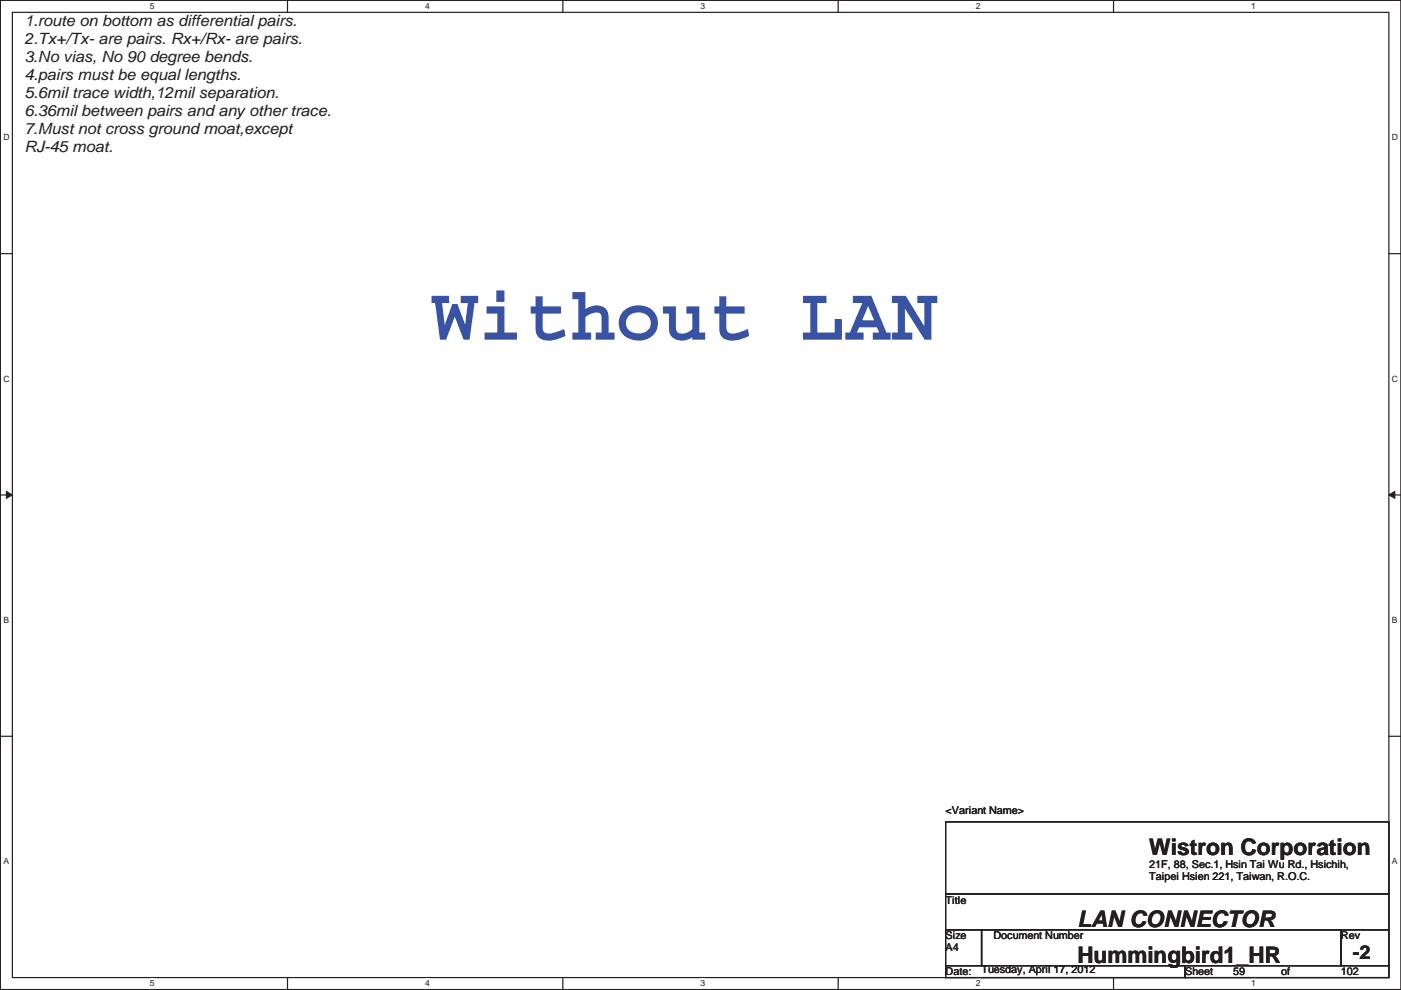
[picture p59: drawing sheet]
<svg xmlns="http://www.w3.org/2000/svg" width="297mm" height="210mm" viewBox="0 0 297 210" stroke-linecap="round" stroke-linejoin="round" font-family="sans-serif">
<defs><g id="words">
<text font-size="16.3" fill="#3953a4" x="91.5" y="72">Without LAN</text>
<g font-size="4.8" fill="#231f20">
<text x="243.7" y="181.4">Wistron Corporation</text>
<text x="228.4" y="196.6">LAN CONNECTOR</text>
<text x="228.4" y="204.2">Hummingbird1_HR</text>
</g>
<text font-size="4.1" fill="#231f20" x="286.8" y="203.5">-2</text>
<g font-size="3.3" fill="#231f20">
<text x="5.2" y="5.6">1.route on bottom as differential pairs.</text>
<text x="5.2" y="9.4">2.Tx+/Tx- are pairs. Rx+/Rx- are pairs.</text>
<text x="5.2" y="13.2">3.No vias, No 90 degree bends.</text>
<text x="5.2" y="17">4.pairs must be equal lengths.</text>
<text x="5.2" y="20.8">5.6mil trace width,12mil separation.</text>
<text x="5.2" y="24.6">6.36mil between pairs and any other trace.</text>
<text x="5.2" y="28.4">7.Must not cross ground moat,except</text>
<text x="5.2" y="32.3">RJ-45 moat.</text>
</g>
<g font-size="2.3" fill="#231f20">
<text x="200.5" y="172.6">&lt;Variant Name&gt;</text>
<text x="243.7" y="184">21F, 88, Sec.1, Hsin Tai Wu Rd., Hsichih,</text>
<text x="200.5" y="191.6">Title</text>
<text x="243.7" y="186.7">Taipei Hsien 221, Taiwan, R.O.C.</text>
<text x="200.5" y="199.3">Size</text>
<text x="200.5" y="201.8">A4</text>
<text x="210.6" y="199.3">Document Number</text>
<text x="284.3" y="199.3">Rev</text>
<text x="200.5" y="206.9">Date:</text>
<text x="208.1" y="206.4">Tuesday, April 17, 2012</text>
<text x="251.3" y="206.9">Sheet</text>
<text x="261.4" y="206.9">59</text>
<text x="271.6" y="206.9">of</text>
<text x="284.3" y="206.9">102</text>
</g>
<g font-size="1.8" fill="#231f20">
<text x="31.8" y="1.9">5</text>
<text x="90.1" y="1.9">4</text>
<text x="148.5" y="1.9">3</text>
<text x="206.9" y="1.9">2</text>
<text x="265.3" y="1.9">1</text>
<text x=".7" y="29.8">D</text>
<text x="295.1" y="29.8">D</text>
<text x=".7" y="81">C</text>
<text x="295.1" y="81">C</text>
<text x=".7" y="132.2">B</text>
<text x="295.1" y="132.2">B</text>
<text x=".7" y="183.3">A</text>
<text x="295.1" y="183.3">A</text>
<text x="31.8" y="209.2">5</text>
<text x="90.1" y="209.2">4</text>
<text x="148.5" y="209.2">3</text>
<text x="206.9" y="209.2">2</text>
<text x="265.3" y="209.2">1</text>
</g>
</g></defs>
<path d="M.1 .1h296.9v209.8h-296.9zM2.6 2.6h291.9v204.7h-291.9z" fill="none" stroke="#231f20" stroke-width=".25"/>
<g fill="#fff">
<path d="M31.8 .3h1v2h-1z"/>
<path d="M31.8 207.6h1v2h-1z"/>
</g>
<path d="M61 .1v2.5M61 207.3v2.6" fill="none" stroke="#231f20" stroke-width=".25"/>
<g fill="#fff">
<path d="M90.1 .3h1v2h-1z"/>
<path d="M90.1 207.6h1v2h-1z"/>
</g>
<path d="M119.3 .1v2.5M119.3 207.3v2.6" fill="none" stroke="#231f20" stroke-width=".25"/>
<g fill="#fff">
<path d="M148.5 .3h1v2h-1z"/>
<path d="M148.5 207.6h1v2h-1z"/>
</g>
<path d="M177.7 .1v2.5M177.7 207.3v2.6" fill="none" stroke="#231f20" stroke-width=".25"/>
<g fill="#fff">
<path d="M206.9 .3h1v2h-1z"/>
<path d="M206.9 207.6h1v2h-1z"/>
</g>
<path d="M236.1 .1v2.5M236.1 207.3v2.6" fill="none" stroke="#231f20" stroke-width=".25"/>
<g fill="#fff">
<path d="M265.3 .3h.9v2h-.9z"/>
<path d="M265.3 207.6h.9v2h-.9z"/>
<path d="M.7 28.2h1.3v2h-1.3z"/>
<path d="M295.1 28.2h1.3v2h-1.3z"/>
<path d="M.7 79.4h1.3v2h-1.3z"/>
<path d="M295.1 79.4h1.3v2h-1.3z"/>
</g>
<path d="M.1 53.8h2.5M294.5 53.8h2.5" fill="none" stroke="#231f20" stroke-width=".25"/>
<g fill="#fff">
<path d="M.7 130.6h1.2v1.9h-1.2z"/>
<path d="M295.1 130.6h1.2v1.9h-1.2z"/>
</g>
<path d="M.1 105h2.5M294.5 105h2.5" fill="none" stroke="#231f20" stroke-width=".25"/>
<path d="M1.4 104.2l1.2 .8-1.2 .7z" fill="#231f20"/>
<path d="M1.4 104.2l1.2 .8-1.2 .7z" fill="none" stroke="#231f20" stroke-width=".21"/>
<path d="M294.5 105l1.2-.8v1.5z" fill="#231f20"/>
<path d="M294.5 105l1.2-.8v1.5z" fill="none" stroke="#231f20" stroke-width=".21"/>
<g fill="#fff">
<path d="M.7 181.7h1.2v2h-1.2z"/>
<path d="M295.1 181.7h1.2v2h-1.2z"/>
</g>
<path d="M.1 156.2h2.5M294.5 156.2h2.5M200.5 174.3h94v15.3h-94zM200.5 189.6h94v7.6h-94zM200.5 197.2h7.6v7.6h-7.6zM208.1 197.2h76.2v7.6h-76.2zM284.3 197.2h10.2v7.6h-10.2zM200.5 204.8h50.8v2.5h-50.8zM251.3 204.8h43.2v2.5h-43.2z" fill="none" stroke="#231f20" stroke-width=".25"/>
<use href="#words"/>
</svg>
